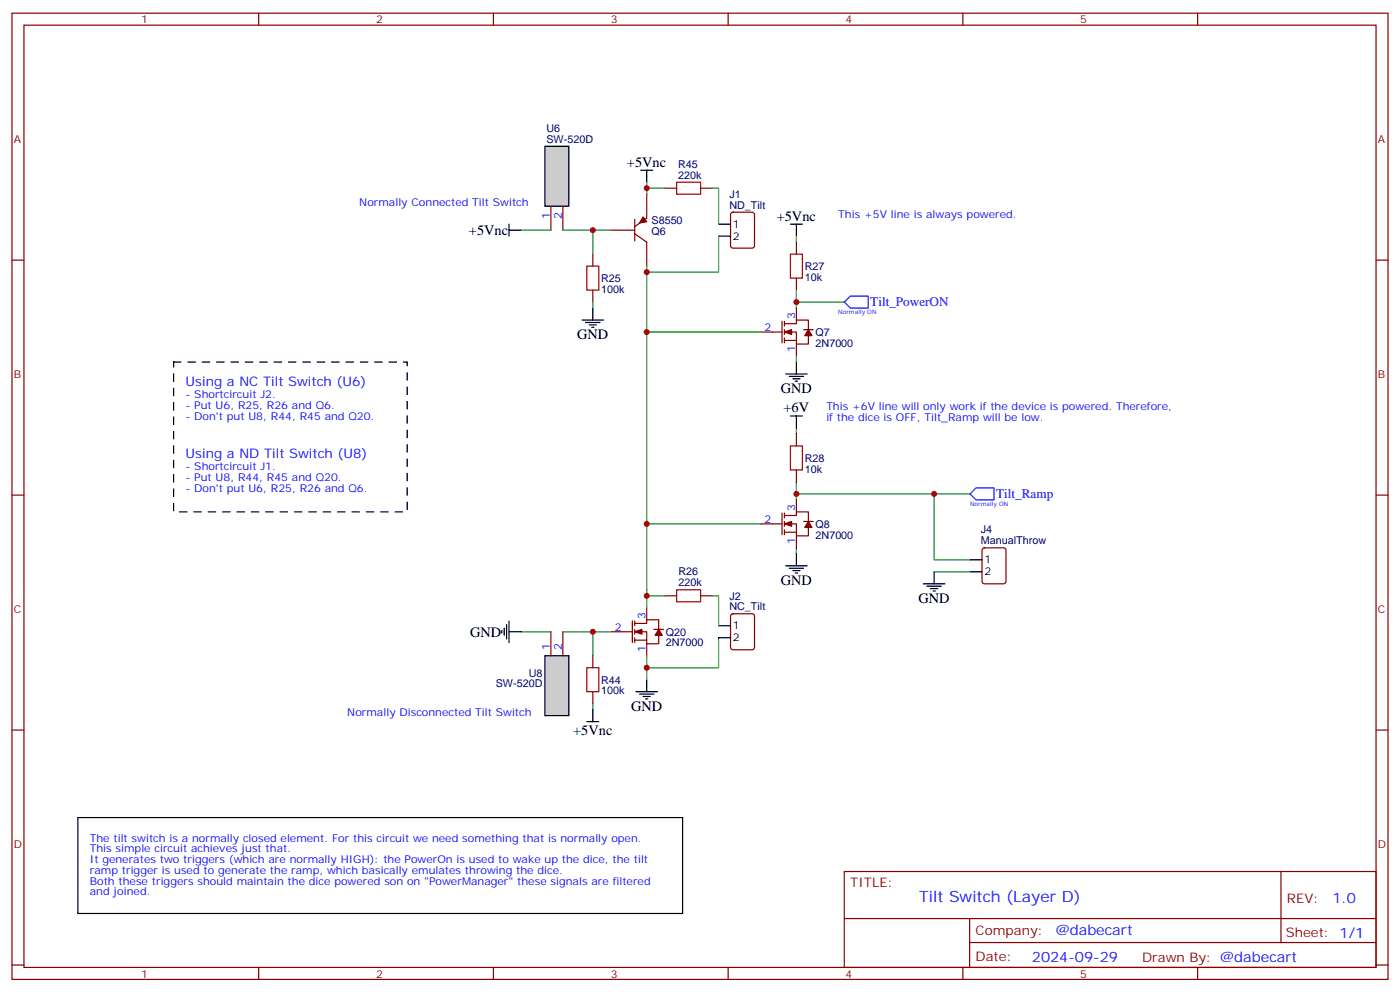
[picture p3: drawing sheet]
<svg xmlns="http://www.w3.org/2000/svg" width="412mm" height="292mm" viewBox="0 0 412 292" stroke-linecap="round" stroke-linejoin="round" font-family="sans-serif">
<defs><g id="words">
<text font-size="4.6" fill="#00f" x="270.8" y="265.5">Tilt Switch (Layer D)</text>
<g font-size="4.2">
<text x="184.7" y="49">+5Vnc</text>
<text x="228.8" y="64.9">+5Vnc</text>
<text x="138.1" y="69.1">+5Vnc</text>
<text x="170" y="99.8">GND</text>
<text x="230" y="115.7">GND</text>
<text x="230.8" y="121.4">+6V</text>
<text x="230" y="172.2">GND</text>
<text x="270.6" y="177.4">GND</text>
<text x="138.5" y="187.3">GND</text>
<text x="185.9" y="209.2">GND</text>
<text x="168.8" y="216.3">+5Vnc</text>
</g>
<g font-size="4.2" fill="#00f">
<text x="392.5" y="265.7">1.0</text>
<text x="310.9" y="275.3">@dabecart</text>
<text x="304" y="283.1">2024-09-29</text>
</g>
<g font-size="3.9" fill="#00f">
<text x="256.4" y="90.1">Tilt_PowerON</text>
<text x="54.7" y="113.6">Using a NC Tilt Switch (U6)</text>
<text x="54.7" y="134.8">Using a ND Tilt Switch (U8)</text>
<text x="293.5" y="146.5">Tilt_Ramp</text>
</g>
<g font-size="3.9" fill="#800">
<text x="250.5" y="261.1">TITLE:</text>
<text x="379.1" y="265.7">REV:</text>
<text x="287.4" y="275.3">Company:</text>
<text x="378.7" y="275.9">Sheet: 1/1</text>
<text x="287.4" y="282.9">Date:</text>
<text x="336.4" y="283">Drawn By: @dabecart</text>
</g>
<g font-size="3.2" fill="#800">
<text x="41.6" y="6.9">1</text>
<text x="110.8" y="6.9">2</text>
<text x="179.9" y="6.9">3</text>
<text x="249.1" y="6.9">4</text>
<text x="318.2" y="6.9">5</text>
<text x="4.1" y="42">A</text>
<text x="405.9" y="42">A</text>
<text x="4.1" y="111.1">B</text>
<text x="405.9" y="111.1">B</text>
<text x="4.1" y="180.3">C</text>
<text x="405.9" y="180.3">C</text>
<text x="4.1" y="249.4">D</text>
<text x="405.9" y="249.4">D</text>
<text x="41.6" y="287.7">1</text>
<text x="110.8" y="287.7">2</text>
<text x="179.9" y="287.7">3</text>
<text x="249.1" y="287.7">4</text>
<text x="318.2" y="287.7">5</text>
</g>
<g font-size="3.2" fill="#000080">
<text x="161" y="42">SW-520D</text>
<text x="161" y="38.8">U6</text>
<text x="199.8" y="52.6">220k</text>
<text x="199.8" y="49.4">R45</text>
<text x="214.9" y="58.3">J1</text>
<text x="191.9" y="65.9">S8550</text>
<text x="214.9" y="61.4">ND_Tilt</text>
<text x="191.9" y="69.1">Q6</text>
<text x="177.1" y="83">R25</text>
<text x="237.1" y="82.6">10k</text>
<text x="237.1" y="79.5">R27</text>
<text x="177.1" y="86.2">100k</text>
<text x="240.2" y="98.9">Q7</text>
<text x="240.2" y="102">2N7000</text>
<text x="237.1" y="135.9">R28</text>
<text x="237.1" y="139.1">10k</text>
<text x="240.2" y="155.3">Q8</text>
<text x="240.2" y="158.5">2N7000</text>
<text x="288.9" y="160.2">ManualThrow</text>
<text x="288.9" y="157">J4</text>
<text x="199.8" y="172.5">220k</text>
<text x="199.8" y="169.3">R26</text>
<text x="214.9" y="179.6">NC_Tilt</text>
<text x="214.9" y="176.4">J2</text>
<text x="196.1" y="190.2">2N7000</text>
<text x="196.1" y="187.1">Q20</text>
<text x="146" y="202.3">SW-520D</text>
<text x="155.8" y="199.2">U8</text>
<text x="177.1" y="201.2">R44</text>
<text x="177.1" y="204.3">100k</text>
</g>
<g font-size="3.2" fill="#00f">
<text x="105.8" y="60.7">Normally Connected Tilt Switch</text>
<text x="161.9" y="64.5" transform="rotate(-90 161.9 64.5)">1</text>
<text x="165.5" y="64.5" transform="rotate(-90 165.5 64.5)">2</text>
<text x="246.9" y="64.2">This +5V line is always powered.</text>
<text x="234.2" y="93.8" transform="rotate(-90 234.2 93.8)">3</text>
<text x="225.2" y="97.4">2</text>
<text x="234.2" y="103.6" transform="rotate(-90 234.2 103.6)">1</text>
<text x="54.7" y="117.1">- Shortcircuit J2.</text>
<text x="54.7" y="120.3">- Put U6, R25, R26 and Q6.</text>
<text x="54.7" y="123.5">- Don't put U8, R44, R45 and Q20.</text>
<text x="243.4" y="120.6">This +6V line will only work if the device is powered. Therefore,</text>
<text x="243.4" y="123.8">if the dice is OFF, Tilt_Ramp will be low.</text>
<text x="54.7" y="138.3">- Shortcircuit J1.</text>
<text x="54.7" y="141.5">- Put U8, R44, R45 and Q20.</text>
<text x="54.7" y="144.6">- Don't put U6, R25, R26 and Q6.</text>
<text x="225.2" y="153.8">2</text>
<text x="234.2" y="150.3" transform="rotate(-90 234.2 150.3)">3</text>
<text x="234.2" y="160.1" transform="rotate(-90 234.2 160.1)">1</text>
<text x="181.1" y="185.6">2</text>
<text x="190.1" y="182" transform="rotate(-90 190.1 182)">3</text>
<text x="161.9" y="191.2" transform="rotate(-90 161.9 191.2)">1</text>
<text x="165.5" y="191.2" transform="rotate(-90 165.5 191.2)">2</text>
<text x="190.1" y="191.8" transform="rotate(-90 190.1 191.8)">1</text>
<text x="102.3" y="210.6">Normally Disconnected Tilt Switch</text>
<text x="26.5" y="247.6">The tilt switch is a normally closed element. For this circuit we need something that is normally open.</text>
<text x="26.5" y="250.8">This simple circuit achieves just that.</text>
<text x="26.5" y="254">It generates two triggers (which are normally HIGH): the PowerOn is used to wake up the dice, the tilt</text>
<text x="26.5" y="257.2">ramp trigger is used to generate the ramp, which basically emulates throwing the dice.</text>
<text x="26.5" y="260.3">Both these triggers should maintain the dice powered son on &quot;PowerManager&quot; these signals are filtered</text>
<text x="26.5" y="263.5">and joined.</text>
</g>
<g font-size="3.2">
<text x="215.9" y="67">1</text>
<text x="215.9" y="70.6">2</text>
<text x="290" y="165.8">1</text>
<text x="290" y="169.3">2</text>
<text x="215.9" y="185.2">1</text>
<text x="215.9" y="188.7">2</text>
</g>
<g font-size="1.8" fill="#00f">
<text x="246.9" y="92.4">Normally ON</text>
<text x="285.8" y="148.9">Normally ON</text>
</g>
</g></defs>
<g fill="none" stroke="#870000" stroke-width=".35">
<path d="M3.5 3.9h405.4v284.3h-405.4zM7.1 7.4h398.2v277.3h-398.2zM76.2 3.9v3.5M145.3 3.9v3.5M214.5 3.9v3.5M283.6 3.9v3.5M352.8 3.9v3.5M3.5 76.6h3.6M405.3 76.6h3.6M3.5 145.7h3.6M405.3 145.7h3.6M3.5 214.8h3.6"/>
<path d="M405.3 214.8h3.6M248.7 256.5h156.6v28.2h-156.6zM377.3 256.5v20.9M248.7 270.3h156.5M285.6 277.4h119.6M285.6 270.3v14.1M3.5 284h3.6M76.2 284.7v3.5M145.3 284.7v3.5M214.5 284.7v3.5M283.6 284.7v3.5M352.8 284.7v3.5"/>
<path d="M405.3 284h3.6"/>
</g>
<path d="M160.5 43h7.1v17.7h-7.1z" fill="#ccc" stroke="#000" stroke-width=".35"/>
<g fill="none" stroke="#870000" stroke-width=".35">
<path d="M190.5 57.2v7l-3.5 2.5M162.3 60.7v7M165.8 60.7v7M174.6 74.8v3.5M179.9 67.7h7.1M187 68.8l3.5 2.5v7M187 64.6v6.3M234.6 71.3v3.5M174.6 85.4v3.5M224 97.7h6.4M230.4 94.5v6.4M231.1 97.7h3.5v3.5h3.5v-2.4"/>
<path d="M231.1 95.2h3.5v-1h3.5v2.8M231.1 94.5v1.5M231.1 97v1.4M231.1 99.5v1.4M234.6 81.8v3.6M234.6 90.7v3.5M236.7 97h2.8M231.1 100.2h3.5M234.6 101.2v3.6M234.6 127.7v3.5M234.6 138.3v3.5M224 154.2h6.4"/>
<path d="M230.4 151v6.3M231.1 154.2h3.5v3.5h3.5v-2.5M231.1 151.7h3.5v-1.1h3.5v2.9M231.1 151v1.4M231.1 153.5v1.4M231.1 155.9v1.4M231.1 156.6h3.5M234.6 147.1v3.5M234.6 157.7v3.5M236.7 153.5h2.8M190.5 178.9v3.5M174.6 193v3.5"/>
<path d="M179.9 185.9h6.4M186.3 182.7v6.4M187 185.9h3.5v3.5h3.5v-2.4M187 183.4h3.5v-1h3.5v2.8M187 182.7v1.4M187 185.2v1.4M187 187.7v1.4M187 188.4h3.5M190.5 189.4v3.6M192.6 185.2h2.8M174.6 203.6v3.5"/>
</g>
<g fill="none" stroke="#000" stroke-width=".35">
<path d="M188.7 50.1h3.6M190.5 50.1v3.5M149.9 67.7h3.6M149.9 66v3.5M232.8 66h3.6M234.6 66v3.5M171.4 94.2h6.4M172.5 94.9h4.2M173.6 95.6h2.1M174.3 96.3h.7M174.6 90.7v3.5M231.4 110.1h6.4"/>
<path d="M232.5 110.8h4.2M233.5 111.5h2.2M234.2 112.2h.7M234.6 106.5v3.6M232.8 122.4h3.6M234.6 122.4v3.5M231.4 166.5h6.4M232.5 167.2h4.2M233.5 167.9h2.2M234.2 168.6h.7M234.6 163v3.5M172.9 212.4h3.5"/>
<path d="M174.6 208.8v3.6M187.3 203.6h6.4M188.4 204.3h4.2M189.4 205h2.2M190.1 205.7h.8M190.5 200v3.6M22.9 240.6h178.2v28.2h-178.2z"/>
</g>
<g fill="none" stroke="#008700" stroke-width=".35">
<path d="M190.5 53.6v3.6M153.5 67.7h8.8M165.8 67.7h14.1M174.6 67.7v7.1M190.5 78.3v100.6M234.6 69.5v1.8M174.6 88.9v1.8M190.5 97.7h33.5M234.6 85.4v5.3M234.6 88.9h14.1M234.6 104.8v1.7M234.6 125.9v1.8"/>
<path d="M190.5 154.2h33.5M234.6 141.8v5.3M234.6 145.3h51.2M234.6 161.2v1.8M153.5 185.9h8.8M165.8 185.9h14.1M174.6 185.9v7.1M211.7 187.7v8.8h-21.2v-3.5M174.6 207.1v1.7"/>
</g>
<g fill="#870000" stroke="#870000" stroke-width=".35">
<path d="M189.4 63.9l1.1 1.4-2.1 .3z"/>
<path d="M238.1 97l1.1 1.8h-2.1z"/>
<path d="M231.1 97.7l2.1-.7v1.4z"/>
<path d="M238.1 153.5l1.1 1.7h-2.1z"/>
<path d="M231.1 154.2l2.1-.7v1.4z"/>
<path d="M194 185.2l1.1 1.8h-2.1z"/>
<path d="M187 185.9l2.1-.7v1.4z"/>
</g>
<path d="M172.9 78.3h3.5v7.1h-3.5zM232.8 74.8h3.6v7h-3.6zM232.8 131.2h3.6v7.1h-3.6zM172.9 196.5h3.5v7.1h-3.5z" fill="none" stroke="#a10000" stroke-width=".35"/>
<path d="M250.5 87.1h5.3v3.6h-5.3l-1.8-1.8zM285.8 145.3l1.7-1.7h5.3v3.5h-5.3z" fill="none" stroke="#00f" stroke-width=".35"/>
<path d="M160.5 193h7.1v17.6h-7.1z" fill="#ccc" stroke="#000" stroke-width=".35"/>
<path d="M195.8 55.4h3.5M206.4 55.4h3.5M215.4 62.6l.5-.2h5.6l.7 .5v9.4l-.4 .7h-5.9l-.7-.4v-9.5zM195.8 175.3h3.5M206.4 175.3h3.5M289.5 161.4l.5-.2h5.6l.7 .5v9.4l-.4 .6-5.9 .1-.7-.5v-9.4zM162.3 185.9v7.1M165.8 185.9v7.1M215.4 180.8l.5-.2h5.6l.7 .5v9.4l-.4 .7h-5.9l-.7-.5v-9.4z" fill="none" stroke="#870000" stroke-width=".35"/>
<g fill="none" stroke="#000" stroke-width=".35">
<path d="M211.7 66h3.5M211.7 69.5h3.5M272 171.8h6.3M273 172.5h4.3M274.1 173.2h2.1M274.8 173.9h.7M275.2 168.3v3.5M285.8 164.7h3.5M285.8 168.3h3.5M147.8 185.6v.7M148.5 184.9v2.1M149.2 183.8v4.2"/>
<path d="M149.9 185.9h3.6M149.9 182.7v6.4M211.7 184.1h3.5M211.7 187.7h3.5"/>
</g>
<path d="M190.5 55.4h5.3M209.9 55.4h1.8v10.6M211.7 69.5v10.6h-21.2M275.2 145.3v19.4h10.6M190.5 175.3h5.3M209.9 175.3h1.8v8.8M275.2 168.3h10.6M190.5 196.5v3.5" fill="none" stroke="#008700" stroke-width=".35"/>
<path d="M199.3 53.6h7.1v3.6h-7.1zM199.3 173.6h7.1v3.5h-7.1z" fill="none" stroke="#a10000" stroke-width=".35"/>
<path d="M51.2 106.5h68.7v44.1h-68.7z" fill="none" stroke="#000" stroke-width=".35" stroke-dasharray="2.1 2.1"/>
<g fill="#c00">
<circle cx="174.6" cy="67.7" r=".88"/>
<circle cx="190.5" cy="97.7" r=".88"/>
<circle cx="190.5" cy="154.2" r=".88"/>
<circle cx="234.6" cy="88.9" r=".88"/>
<circle cx="234.6" cy="145.3" r=".88"/>
<circle cx="174.6" cy="185.9" r=".88"/>
<circle cx="190.5" cy="196.5" r=".88"/>
<circle cx="190.5" cy="80.1" r=".88"/>
<circle cx="190.5" cy="55.4" r=".88"/>
<circle cx="190.5" cy="175.3" r=".88"/>
<circle cx="275.2" cy="145.3" r=".88"/>
</g>
<use href="#words"/>
</svg>
